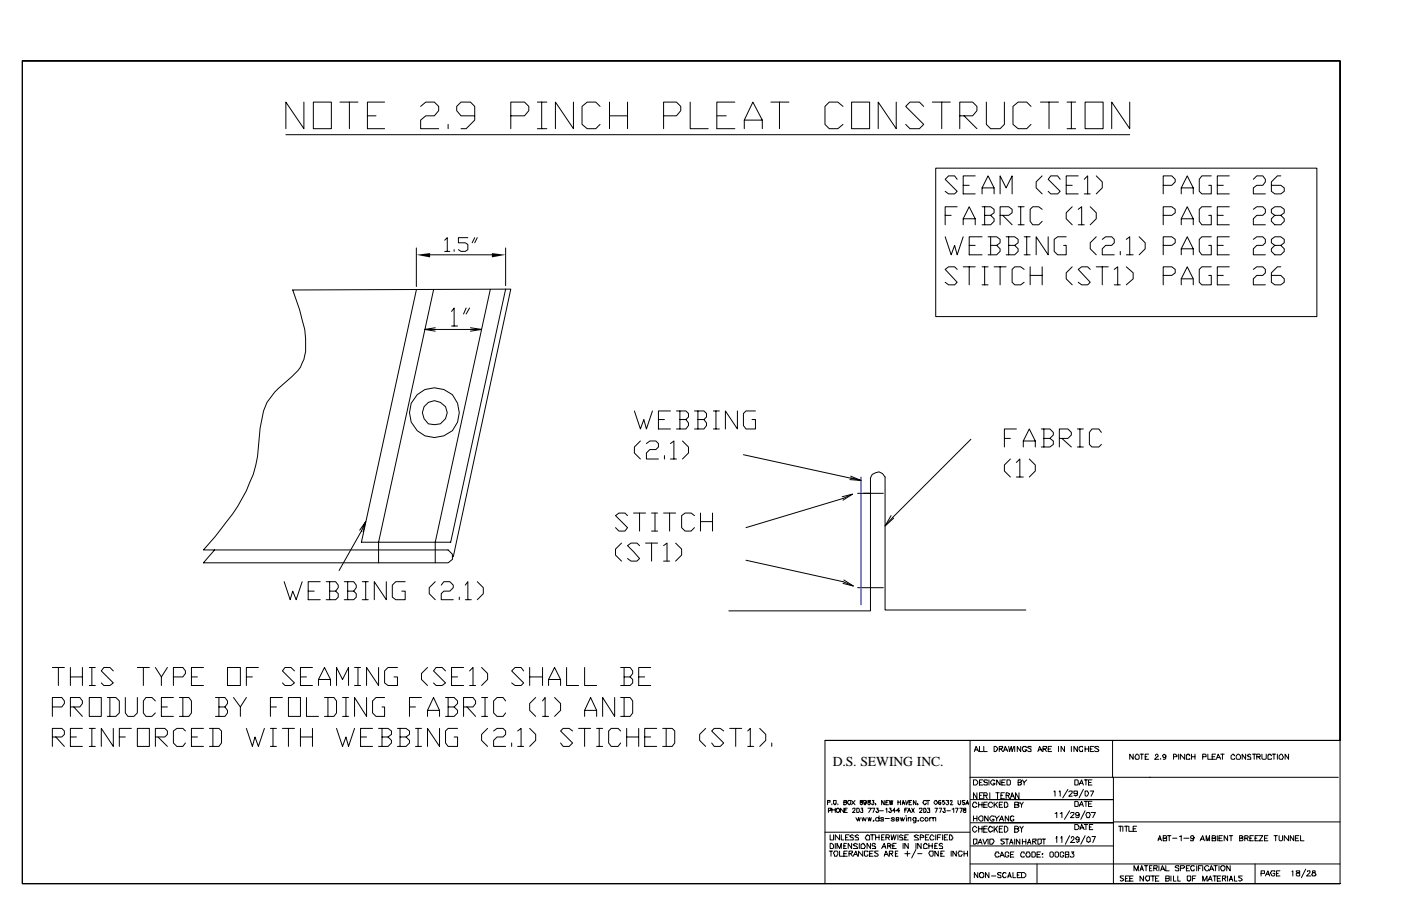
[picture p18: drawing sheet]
<svg xmlns="http://www.w3.org/2000/svg" width="432mm" height="279mm" viewBox="0 0 432 279" stroke-linecap="round" stroke-linejoin="round" font-family="sans-serif">
<defs><g id="words">
<text font-size="4.2" x="256.6" y="236.3">D.S. SEWING INC.</text>
</g></defs>
<g fill="none" stroke="#000" stroke-width=".31">
<path d="M6.9 18.8h406.1v209.5h-158.7v44.2M6.9 18.8v253.7h406.1M6.9 18.8h406.1v253.7M93.7 31.5v8.2l-5.6-8.2v8.2M96.6 31.5h5.5v8.2h-5.5zM104.8 31.5h5.5M107.7 31.5v8.2M113.2 35.7h2.7M118.5 31.5h-5.3v8.2h5.3M129.6 32.8l1.6-1.3h2.7l1.3 1.3v1.3l-1.3 1.6h-2.7l-1.6 1.3v2.7h5.6M138.1 38.4v1.3M146.3 35.7h-4.2l-1.3-1.6v-1.3l1.3-1.3h2.9l1.3 1.3v4.2l-2.6 2.7h-1.6"/>
<path d="M157.4 35.7h4.3l1.3-1.6v-1.3l-1.3-1.3h-4.3v8.2M165.6 31.5h2.9M165.6 39.7h2.9M167 31.5v8.2M176.7 31.5v8.2l-5.5-8.2v8.2M184.9 32.8l-1.3-1.3h-2.6l-1.6 1.3v5.6l1.6 1.3h2.6l1.3-1.3M187.9 35.7h5.5M187.9 31.5v8.2M193.4 31.5v8.2M204.5 35.7h4l1.3-1.6v-1.3l-1.3-1.3h-4v8.2M212.7 31.5v8.2h5.6M220.9 35.7h2.9"/>
<path d="M226.5 31.5h-5.6v8.2h5.6M229.4 39.7v-2.7l2.6-5.5 2.9 5.5v2.7M229.4 37h5.5M237.6 31.5h5.6M240.2 31.5v8.2M259.8 32.8l-1.6-1.3h-2.6l-1.3 1.3v5.6l1.3 1.3h2.6l1.6-1.3M262.5 31.5h5.5v8.2h-5.5zM276.2 31.5v8.2l-5.5-8.2v8.2M284.7 32.8l-1.3-1.3h-2.9l-1.4 1.3 5.6 5.6-1.3 1.3h-2.9l-1.4-1.3M287.3 31.5h5.6M290.2 31.5v8.2M295.8 35.7h4l1.3-1.6v-1.3l-1.3-1.3h-4v8.2"/>
<path d="M297.1 35.7l4 4M304 31.5v6.9l1.3 1.3h2.9l1.4-1.3v-6.9M317.8 32.8l-1.4-1.3h-2.6l-1.6 1.3v5.6l1.6 1.3h2.6l1.4-1.3M320.7 31.5h5.5M323.3 31.5v8.2M328.9 31.5h2.6M328.9 39.7h2.6M330.2 31.5v8.2M334.4 31.5h5.6v8.2h-5.6zM348.2 31.5v8.2l-5.6-8.2v8.2M88.1 41.5h260.1M288.4 51.9h117.5v45.7h-117.5z"/>
<path d="M295 55.3l-.8-1.1h-1.8l-1.1 1.1 3.7 3.7-.8 .8h-1.8l-1.1-.8M296.9 57.2h1.8M300.6 54.2h-3.7v5.6h3.7M302.7 59.8v-1.9l1.8-3.7 1.9 3.7v1.9M302.7 57.9h3.7M308.2 59.8v-5.6l1.9 3.7 1.8-3.7v5.6M321.2 54.2l-1.8 1.9v1.8l1.8 1.9M326.8 55.3l-.8-1.1h-2.2l-.7 1.1 3.7 3.7-.8 .8h-2.2l-.7-.8M328.6 57.2h1.9M332.3 54.2h-3.7v5.6h3.7M334.2 55.3l1-1.1v5.6M334.2 59.8h1.8"/>
<path d="M337.9 54.2l1.8 1.9v1.8l-1.8 1.9M358.5 57.2h2.7l1-1.1v-.8l-1-1.1h-2.7v5.6M364.1 59.8v-1.9l1.8-3.7 1.9 3.7v1.9M364.1 57.9h3.7M373.3 54.2h-2.9l-.8 1.1v3.7l.8 .8h2.9v-2.6h-.8M375.2 57.2h1.8M378.9 54.2h-3.7v5.6h3.7M386.3 55.3l1-1.1h1.9l.8 1.1v.8l-.8 1.1h-1.9l-1 .7v1.9h3.7M394.8 54.2h-1.1l-1.9 1.9v2.9l1.1 .8h1.9l1-.8v-1.1l-1-.7h-3M128.3 76.5v11.9M132.6 78.6h19M137.1 74.1l.7-.8v4.2"/>
<path d="M137.1 77.5h1.5M140 77v.5M144.2 73.3h-2.9v1.6h2.1l.8 .5v1.6l-.8 .5h-1.3l-.8-.5M146.3 73.3l-.8 1.6M147.1 73.3l-.8 1.6M155.8 76.5v11.6M291.3 73l1.9 5.6 1-2.9 .8 2.9 1.9-5.6M291.3 66.4h1.9M295 63.8h-3.7v5.5M296.9 69.3v-1.8l1.8-3.7 1.9 3.7v1.8M296.9 67.5h3.7M298.7 75.7h1.9"/>
<path d="M302.7 63.8h2.6l1.1 .8v1l-1.1 .8M302.7 73h-4v5.6h4M303.5 66.4h1.8l1.1 1.1v.8l-1.1 1h-2.6M303.5 63.8v5.5M304.5 73h2.7l1 .8v1.1l-1 .8M305.3 75.7h1.9l1 1v.8l-1 1.1h-2.7M305.3 73v5.6M308.2 66.4h2.7l1-.8v-1l-1-.8h-2.7v5.5M309 66.4l2.9 2.9M310.1 73h2.6l1.1 .8v1.1l-1.1 .8M310.9 75.7h1.8l1.1 1v.8l-1.1 1.1h-2.6M310.9 73v5.6"/>
<path d="M313.8 63.8h1.8M313.8 69.3h1.8M314.6 63.8v5.5M315.6 78.6h1.9M315.6 73h1.9M316.4 73v5.6M321.2 64.6l-1.1-.8h-1.8l-.8 .8v3.7l.8 1h1.8l1.1-1M323.1 73v5.6l-3.7-5.6v5.6M328.6 73h-2.6l-1.1 .8v3.7l1.1 1.1h2.6v-2.9h-.8M330.5 63.8l-1.9 1.8v1.9l1.9 1.8M332.3 64.6l1.1-.8v5.5M332.3 69.3h1.9"/>
<path d="M336 63.8l1.9 1.8v1.9l-1.9 1.8M337.9 73l-1.9 1.9v1.8l1.9 1.9M339.7 73.8l1.1-.8h1.8l.8 .8v1.1l-.8 .8h-1.8l-1.1 1v1.9h3.7M345.3 77.5v1.1M347.1 73.8l1.1-.8v5.6M347.1 78.6h2.1M351.1 73l1.9 1.9v1.8l-1.9 1.9M358.5 66.4h2.7l1-.8v-1l-1-.8h-2.7v5.5M358.5 75.7h2.7l1-.8v-1.1l-1-.8h-2.7v5.6M364.1 69.3v-1.8l1.8-3.7 1.9 3.7v1.8M364.1 78.6v-1.9l1.8-3.7 1.9 3.7v1.9M364.1 67.5h3.7"/>
<path d="M364.1 76.7h3.7M373.3 63.8h-2.9l-.8 .8v3.7l.8 1h2.9v-2.9h-.8M373.3 73h-2.9l-.8 .8v3.7l.8 1.1h2.9v-2.9h-.8M375.2 66.4h1.8M375.2 75.7h1.8M378.9 63.8h-3.7v5.5h3.7M378.9 73h-3.7v5.6h3.7M386.3 64.6l1-.8h1.9l.8 .8v1l-.8 .8h-1.9l-1 1.1v1.8h3.7M386.3 73.8l1-.8h1.9l.8 .8v1.1l-.8 .8h-1.9l-1 1v1.9h3.7M392.9 66.4l-1.1-.8v-1l1.1-.8h1.9l1 .8v1l-1 .8h-1.9l-1.1 1.1v.8l1.1 1h1.9l1-1v-.8l-1-1.1M392.9 75.7l-1.1-.8v-1.1l1.1-.8h1.9l1 .8v1.1l-1 .8h-1.9l-1.1 1v.8l1.1 1.1h1.9l1-1.1v-.8l-1-1M133.6 89.4l-16.9 77.8v6.4"/>
<path d="M139.2 96l.8-1v5.5M143.7 95l-.8 1.8M144.7 95l-1 1.8M151.1 89.4l-17 77.8v6.4M155.8 89.2l-16.9 78h-27.5l16.9-77.8M295 83.1l-.8-.8h-1.8l-1.1 .8 3.7 3.9-.8 .8h-1.8l-1.1-.8M296.9 82.3h3.7M298.7 82.3v5.5M302.7 82.3h1.8M302.7 87.8h1.8M303.5 82.3v5.5M306.4 82.3h3.7"/>
<path d="M308.2 82.3v5.5M315.6 83.1l-1-.8h-1.9l-.8 .8v3.9l.8 .8h1.9l1-.8M317.5 82.3v5.5M317.5 84.9h3.7M321.2 82.3v5.5M330.5 82.3l-1.9 1.8v1.9l1.9 1.8M336 83.1l-.8-.8h-1.8l-1.1 .8 3.7 3.9-.8 .8h-1.8l-1.1-.8M337.9 82.3h3.7M339.7 82.3v5.5M343.4 83.1l1.1-.8v5.5M343.4 87.8h1.9M347.1 82.3l2.1 1.8v1.9l-2.1 1.8"/>
<path d="M358.5 84.9h2.7l1-.8v-1l-1-.8h-2.7v5.5M364.1 87.8v-1.8l1.8-3.7 1.9 3.7v1.8M364.1 86h3.7M373.3 82.3h-2.9l-.8 .8v3.9l.8 .8h2.9v-2.9h-.8M375.2 84.9h1.8M378.9 82.3h-3.7v5.5h3.7M386.3 83.1l1-.8h1.9l.8 .8v1l-.8 .8h-1.9l-1 1.1v1.8h3.7M394.8 82.3h-1.1l-1.9 1.8v2.9l1.1 .8h1.9l1-.8v-1l-1-1.1h-3M131 101.6h17.4M134.1 101.1l-3.1 .5 3.1 .5M139.2 100.5h1.8M145 101.1l3.4 .5-3.4 .5"/>
<path d="M128.6 121.7a7.7 7.7 0 0 1 9.6-.8 7.7 7.7 0 0 1 2.8 9.3 7.7 7.7 0 0 1-12.4 2.6 7.7 7.7 0 0 1 0-11.1zM130.7 125.4a3.8 3.8 0 0 1 5.1-1.3 3.8 3.8 0 0 1 1.5 5l-1.6 1.6-1.8 .3-1.9-.3-1.3-1.6-.5-1.8zM195.5 126.7l1.9 5.6 1-2.9 .8 2.9 1.9-5.6M197.4 136l-1.9 1.8v1.9l1.9 1.9M199.2 136.8l1.1-.8h1.8l.8 .8v1l-.8 .8h-1.8l-1.1 1.1v1.9h3.7M202.9 129.4h1.9M206.6 126.7h-3.7v5.6h3.7M206.6 136.8l1.1-.8v5.6M208.5 126.7h2.9l.8 .8v1.1l-.8 .8M209.5 129.4h1.9l.8 1v.8l-.8 1.1h-2.9M209.5 126.7v5.6M210.3 136l1.9 1.8v1.9l-1.9 1.9"/>
<path d="M214 126.7h3l.8 .8v1.1l-.8 .8M215.1 129.4h1.9l.8 1v.8l-.8 1.1h-3M215.1 126.7v5.6M219.9 132.3h1.8M219.9 126.7h1.8M220.7 126.7v5.6M227.3 126.7v5.6l-3.7-5.6v5.6M232.8 126.7h-2.9l-.8 .8v3.7l.8 1.1h2.9v-2.9h-1M299.2 135.5l-24 24-2.4 2.7M309.6 135.2h1.8M313.3 132.3h-3.7v5.5M315.4 137.8v-1.8l1.8-3.7 1.9 3.7v1.8"/>
<path d="M315.4 136h3.7M320.9 132.3h2.7l1 1v.8l-1 1.1M321.7 135.2h1.9l1 .8v1.1l-1 .7h-2.7M321.7 132.3v5.5M326.5 135.2h2.6l1.1-1.1v-.8l-1.1-1h-2.6v5.5M327.3 135.2l2.9 2.6M332.1 132.3h1.8M332.1 137.8h1.8M332.8 132.3v5.5M339.5 133.3l-.8-1h-2.2l-.7 1v3.8l.7 .7h2.2l.8-.7M193.4 159l-.8-.8h-1.8l-1.1 .8 3.7 3.7-.8 1.1h-1.8l-1.1-1.1M195.3 158.2h3.7"/>
<path d="M197.1 158.2v5.6M200.8 158.2h1.9M201.9 158.2v5.6M204.5 158.2h3.7M204.8 140.5v1.1M206.4 158.2v5.6M206.6 141.6h1.9M214 159l-1-.8h-1.9l-1 .8v3.7l1 1.1h1.9l1-1.1M215.9 158.2v5.6M219.6 158.2v5.6M229.1 140.2l36.3 8-3.2-.8M259.6 153.2l3.1-.8-2.9 1.9"/>
<path d="M262.2 146.8l3.2 1.4-3.5-.3M262.7 152.4l-2.9 1.3-29.9 9M264.3 152.1h8M274.6 159l-1.8 3.2 2.6-2.4M311.4 141.6l-1.8 1.8v1.9l1.8 1.8M313.3 142.6l1-1v5.5M313.3 147.1h2.1M317.2 141.6l1.9 1.8v1.9l-1.9 1.8M66.1 169.6l-3.4 4h75.4l1.3-1.1v-1.6l-1.3-1.3h-75.4a142.4 142.4 0 0 0 10.6-13.5 54.7 54.7 0 0 0 5.5-12.7l.6-2.6 .8-8.8a16.3 16.3 0 0 1 5.5-12.1l4.3-3.7a10 10 0 0 0 3.9-6.7 23.6 23.6 0 0 0-.8-10.8l-.8-3.2-2.1-6.1 67.2-.2-17.7 82.5M87.6 179.4l1.8 5.5 .8-2.6 1.1 2.6 1.8-5.5M98.7 179.4h-3.7v5.5h3.7M100.5 179.4h3l.7 1v.8l-.7 1.1"/>
<path d="M101.6 179.4v5.5M106.1 179.4h2.9l.8 1v.8l-.8 1.1M107.2 179.4v5.5M110.9 163.5l1.8-2.6-.8 3.1M111.7 179.4h1.8M112.7 179.4v5.5M112.7 160.9l-1.3 2.9-6.9 12.1M119.1 179.4v5.5l-3.7-5.5v5.5M124.9 179.4h-2.9l-1.1 1v3.7l1.1 .8h2.9v-2.6h-1.1M134.1 179.4l-1.8 1.8v1.9l1.8 1.8M147.1 179.4l1.9 1.8v1.9l-1.9 1.8M191.6 167.5l-1.9 1.8v1.9l1.9 1.8"/>
<path d="M197.1 168.3l-.8-.8h-1.8l-1.1 .8 3.7 3.9-.8 .8h-1.8l-1.1-.8M199 167.5h3.7M200.8 163.8h1.9M200.8 167.5v5.5M204.5 168.3l1.1-.8v5.5M204.5 173h1.9M208.2 167.5l1.9 1.8v1.9l-1.9 1.8M215.9 160.9h3.7M229.9 172.8l29.9 6.6 3.2 1.3M260.1 178.9l2.9 1.8-3.2-.8M95 182.3h1.8M101.6 182.3h1.9l.7 .8v1l-.7 .8h-3"/>
<path d="M107.2 182.3h1.8l.8 .8v1l-.8 .8h-2.9M111.7 184.9h1.8M136 180.4l.8-1h1.8l1.1 1v.8l-1.1 1.1h-1.8l-.8 .8v1.8h3.7M141.6 184.1v.8M143.4 180.4l.8-1v5.5M143.4 184.9h1.9M264.3 181.2h8M316.2 188.1h-43.4v-41l-.8-1.1-1.1-.5-2.1 .8-.5 1.1v41h-43.7M16.1 218h3l.7-1v-.8l-.7-1.1h-3v5.8M16.1 205.8h3.7M18 205.8v5.6M21.7 218h2.9l.8-1v-.8l-.8-1.1h-2.9v5.8"/>
<path d="M21.7 205.8v5.6M21.7 208.8h3.7M22.8 218l2.6 2.9M25.4 205.8v5.6M27.5 215.1h3.7v5.8h-3.7zM27.5 205.8h1.9M27.5 211.4h1.9M28.3 205.8v5.6M33.1 215.1h2.6l1.1 1.1v3.7l-1.1 1h-2.6M33.9 215.1v5.8M34.9 206.9l-1-1.1h-1.9l-.8 1.1 3.7 3.7-1 .8h-1.9l-.8-.8M38.6 215.1v4.8l.8 1h1.9l1-1v-4.8"/>
<path d="M42.3 205.8h3.7M44.2 205.8v5.6M47.9 205.8l1.8 3v2.6M47.9 216.2l-1.1-1.1h-1.8l-.8 1.1v3.7l.8 1h1.8l1.1-1M49.7 218h1.9M51.6 205.8l-1.9 3M53.4 208.8h3l.7-1.1v-.8l-.7-1.1h-3v5.6M53.4 215.1h-3.7v5.8h3.7M55.3 215.1h2.9l.8 1.1v3.7l-.8 1h-2.9M56.4 215.1v5.8M59 208.8h1.9M62.7 205.8h-3.7v5.6h3.7"/>
<path d="M66.4 215.1h2.9l.8 1.1v.8l-.8 1M67.5 218h1.8l.8 1.1v.8l-.8 1h-2.9M67.5 215.1v5.8M70.1 205.8h4v5.6h-4zM72 215.1l2.1 2.9v2.9M75.9 208.8h1.9M75.9 215.1l-1.8 2.9M79.6 205.8h-3.7v5.6M83.3 218h1.9M87 215.1h-3.7v5.8M88.9 215.1h3.7v5.8h-3.7zM90.8 206.9l-1.1-1.1h-1.9l-.8 1.1 3.8 3.7-1.1 .8h-1.9l-.8-.8"/>
<path d="M92.6 208.8h1.9M94.5 215.1v5.8h3.7M96.3 205.8h-3.7v5.6h3.7M98.2 211.4v-1.9l1.8-3.7 1.9 3.7v1.9M98.2 209.5h3.7M100 215.1h2.9l.8 1.1v3.7l-.8 1h-2.9M101.1 215.1v5.8M103.7 211.4v-5.6l1.9 3.7 1.8-3.7v5.6M105.6 215.1h1.8M106.6 215.1v5.8M109.3 205.8h1.8M109.3 211.4h1.8"/>
<path d="M110.3 205.8v5.6M113 215.1v5.8l-3.7-5.8v5.8M116.7 205.8v5.6l-3.7-5.6v5.6M118.5 215.1h-2.6l-1.1 1.1v3.7l1.1 1h2.6v-2.9h-.8M122.5 205.8h-2.9l-1.1 1.1v3.7l1.1 .8h2.9v-2.6h-1.1M126.2 218h1.9M129.9 215.1h-3.7v5.8M131.8 205.8l-1.9 1.9v1.8l1.9 1.9M131.8 219.1h3.7M137.3 206.9l-1-1.1h-1.9l-.8 1.1 3.7 3.7-1 .8h-1.9l-.8-.8M137.3 215.1h2.7l1 1.1v.8l-1 1M138.1 218h1.9l1 1.1v.8l-1 1h-2.7"/>
<path d="M138.1 215.1v5.8M139.2 208.8h1.8M142.9 205.8h-3.7v5.6h3.7M142.9 218h2.9l.8-1v-.8l-.8-1.1h-2.9v5.8M143.9 218l2.7 2.9M144.7 206.9l1.1-1.1v5.6M144.7 211.4h1.9M148.4 205.8l1.9 1.9v1.8l-1.9 1.9M148.4 215.1h1.9M149.5 215.1v5.8M155.8 216.2l-.8-1.1h-1.8l-1.1 1.1v3.7l1.1 1h1.8l.8-1M161.4 206.9l-.8-1.1h-1.8l-1.1 1.1 3.7 3.7-.8 .8h-1.8l-1.1-.8"/>
<path d="M163.2 208.8h4M163.2 205.8v5.6M165.1 215.1l-1.9 1.9v2.1l1.9 1.8M167.2 216.2l.8-1.1v5.8M167.2 205.8v5.6M169.1 211.4v-1.9l1.8-3.7 1.9 3.7v1.9M169.1 209.5h3.7M170.9 215.1l1.9 1.9v2.1l-1.9 1.8M174.6 205.8v5.6h3.7M180.2 205.8v5.6h3.7M180.2 219.1h3.7M189.4 215.1v5.8l-3.7-5.8v5.8"/>
<path d="M191.3 205.8h2.9l.8 1.1v.8l-.8 1.1M191.3 215.1h2.9l.8 1.1v3.7l-.8 1h-2.9M192.4 208.8h1.8l.8 .7v1.1l-.8 .8h-2.9M192.4 205.8v5.6M192.4 215.1v5.8M196.8 208.8h1.9M200.6 205.8h-3.8v5.6h3.8M16.1 227.3h3l.7-.8v-1.1l-.7-.8h-3v5.6M17.2 227.3l2.6 2.9M21.7 227.3h1.8M25.4 224.6h-3.7v5.6h3.7M27.5 230.2h1.9"/>
<path d="M27.5 224.6h1.9M28.3 224.6v5.6M34.9 224.6v5.6l-3.7-5.6v5.6M36.8 227.3h1.8M40.5 224.6h-3.7v5.6M42.3 224.6h3.7v5.6h-3.7zM47.9 227.3h2.9l.8-.8v-1.1l-.8-.8h-2.9v5.6M48.7 227.3l2.9 2.9M57.1 225.4l-.7-.8h-1.9l-1.1 .8v3.7l1.1 1.1h1.9l.7-1.1M59 227.3h1.9M62.7 224.6h-3.7v5.6h3.7M64.6 224.6h2.9l.8 .8v3.7l-.8 1.1h-2.9"/>
<path d="M65.6 224.6v5.6M75.9 224.6l1.9 5.6 .8-2.9 1 2.9 1.9-5.6M83.3 230.2h1.9M83.3 224.6h1.9M84.1 224.6v5.6M87 224.6h3.8M88.9 224.6v5.6M92.6 227.3h3.7M92.6 224.6v5.6M96.3 224.6v5.6M103.7 224.6l1.9 5.6 1-2.9 .8 2.9 1.9-5.6M105.6 220.9h1.8"/>
<path d="M111.1 227.3h1.9M114.8 224.6h-3.7v5.6h3.7M116.7 224.6h2.9l1 .8v1.1l-1 .8M117.7 227.3h1.9l1 1v.8l-1 1.1h-2.9M117.7 224.6v5.6M122.5 224.6h2.6l1.1 .8v1.1l-1.1 .8M123.3 227.3h1.8l1.1 1v.8l-1.1 1.1h-2.6M123.3 224.6v5.6M128.1 230.2h1.8M128.1 224.6h1.8M128.9 224.6v5.6M131.8 220.9v-1.8l1.8-4 1.9 4v1.8"/>
<path d="M135.5 224.6v5.6l-3.7-5.6v5.6M141 224.6h-2.9l-.8 .8v3.7l.8 1.1h2.9v-2.9h-1M148.4 220.9h1.9M150.3 224.6l-1.9 1.9v1.8l1.9 1.9M152.1 225.4l1.1-.8h1.8l.8 .8v1.1l-.8 .8h-1.8l-1.1 1v1.9h3.7M157.7 229.1v1.1M159.5 225.4l1.1-.8v5.6M159.5 230.2h1.9M163.2 224.6l1.9 1.9v1.8l-1.9 1.9M167.2 220.9h1.9M176.5 225.4l-1.1-.8h-1.8l-.8 .8 3.7 3.7-1.1 1.1h-1.8l-.8-1.1M178.3 224.6h3.7"/>
<path d="M180.2 220.9v-1.8l1.8-4 1.9 4v1.8M180.2 224.6v5.6M183.9 230.2h1.8M183.9 224.6h1.8M184.7 224.6v5.6M191.3 225.4l-.8-.8h-2.1l-.8 .8v3.7l.8 1.1h2.1l.8-1.1M193.1 227.3h3.7M193.1 224.6v5.6M196.8 224.6v5.6M198.7 227.3h1.9M202.4 224.6h-3.7v5.6h3.7M204.3 224.6h2.9l.8 .8v3.7l-.8 1.1h-2.9"/>
<path d="M205.3 224.6v5.6M217.5 224.6l-1.9 1.9v1.8l1.9 1.9M223 225.4l-1-.8h-1.9l-.8 .8 3.7 3.7-1 1.1h-1.9l-.8-1.1M224.9 224.6h3.7M226.7 224.6v5.6M230.5 225.4l.7-.8v5.6M230.5 230.2h1.8M234.2 224.6l1.8 1.9v1.8l-1.8 1.9M237.9 229.1v1.1M254.3 228.3h158.7M299 239.7h44.2M299 228.3v44.2"/>
<path d="M300.3 231.8l.5-1.6 .8 1.6M300.6 231.2h.8M301.9 230.2v1.6h1M303.2 230.2v1.6h1.1M306.4 230.2h.5l.5 .5v.5h-.2l-.3 .6h-.5zM308 231l1-.3v-.5h-1v1.6M308.5 231l.5 .8M309.3 231.8l.5-1.6 .8 1.6M309.6 231.2h.8M310.9 230.2l.2 1.6 .6-1.6 .2 1.6 .6-1.6M312.7 230.2v1.6M314.6 230.2v1.6l-1.1-1.6v1.6"/>
<path d="M316.4 230.5h-.2v-.3h-.8v.3h-.3v.7l.3 .6h.8l.2-.6h-.5M317.8 230.5v-.3h-.8l-.3 .3 1.1 .5v.8h-.8l-.3-.3M319.9 231.8l.5-1.6 .8 1.6M320.1 231.2h.8M321.5 231h.8l.2-.3v-.5h-1v1.6M322 231l.5 .8M323.1 231h.7M324.1 230.2h-1v1.6h1M326.2 230.2v1.6M328.1 230.2v1.6l-1.1-1.6v1.6M330.2 230.2v1.6M332.1 230.2v1.6l-1.1-1.6v1.6"/>
<path d="M333.6 230.5v-.3h-.8v.3h-.2v.7l.2 .6h.8v-.6M334.4 231h1.1M334.4 230.2v1.6M335.5 230.2v1.6M336 231h.5M337.1 230.2h-1.1v1.6h1.1M338.7 230.5l-.3-.3h-.8l-.3 .3 1.1 .5 .3 .5-.3 .3h-.8l-.3-.3M342.9 228.3v11.4M349.2 232.6v1.6l-1-1.6v1.6M350 232.8l.6-.2 .5 .5v.8l-.3 .3h-.8l-.2-.6zM351.4 232.6h1M351.9 232.6v1.6"/>
<path d="M353 233.4h.5M354 232.6h-1v1.6h1M354.3 239.7h58.2M354.5 239.7h-11.3v32.8M356.1 233.1l.3-.5 .5 .2v.6h-.2l-.8 .8h1.3M357.7 233.9v.3M359.3 233.1l-.3 .5h-.5l-.3-.5 .6-.5 .5 .2v1.1l-.3 .3h-.5M361.7 233.4h1v-.6l-1-.2v1.6M363.3 232.6v1.6M365.1 232.6v1.6l-1.3-1.6v1.6M366.7 233.1l-.3-.5h-.5v.2h-.2v1.4h1v-.3M367.2 233.4h1.1"/>
<path d="M367.2 232.6v1.6M368.3 232.6v1.6M370.7 233.4h1v-.6l-.2-.2h-.8v1.6M372.3 232.6v1.6h1M373.6 233.4h.8M374.6 232.6h-1v1.6h1M374.9 234.2l.5-1.6 .8 1.6M375.2 233.6h.8M376.2 232.6h1.1M376.8 232.6v1.6M380.5 233.1l-.3-.5-.8 .5v.8l.3 .3h.8v-.3M381 233.1l.8-.5 .5 .5v.8l-.2 .3h-.8l-.3-.3z"/>
<path d="M383.9 232.6v1.6l-1-1.6v1.6M385.5 232.8l-.3-.2-.8 .2 .3 .6h.5l.3 .2v.6h-1.1M386 232.6h1.1M386.6 232.6v1.6M387.3 233.4h1.1v-.6l-.3-.2h-.8v1.6M387.9 233.4l.5 .8M388.9 232.6v1.3l.3 .3h.8l.3-.3v-1.3M391.8 233.1l-.2-.5h-.5v.2h-.3v1.4h1v-.3M392.1 232.6h1.1M392.6 232.6v1.6M393.7 232.6v1.6M394.8 232.6h.2l.6 .8-.3 .8h-.8l-.3-.3v-.8z"/>
<path d="M397.1 232.6v1.6l-1-1.6v1.6M254.3 256.6h44.7M255.1 247.4h.8v-.5h-.8v1.3M255.3 250h.6v-.2h.2v-.6h-.8v1.4M255.9 257.4v1.6h1v-1.6M256.4 247.9v.3zM256.4 249.2v1.4M256.4 249.8h1M256.9 246.9h.8v1h-.3v.3l-.5-.3zM257.4 249.2v1.4M257.7 249.5h.3v-.3h.5v.3h.3v.8h-.3v.3h-.5v-.3h-.3zM258.2 247.9v.3z"/>
<path d="M258.8 257.4v1.6l-1.4-1.6v1.6M259.3 257.4v1.6h.8M260.1 249.2v1.4l-1.1-1.4v1.4M260.1 247.4h.8v-.5h-.8v1.3h.5l.3-.3v-.5h-.3M260.3 249.8h.6M260.6 258.2h.5M261.1 249.2h-.8v1.4h.8M261.4 246.9h.8v1a.56 .56 0 0 1-.8 0 .56 .56 0 0 1 0-.8zM261.7 257.4h-1.1v1.6h1.1M262.5 246.9l1 1.3M262.7 249.5l.3-.3h.5v.6l-.8 .8h.8M263 257.7l-.3-.3-.8 .3 .3 .5h.5l.3 .3v.5h-1.1"/>
<path d="M263.5 246.9l-1 1.3M263.8 252.1l.5 1.1 .3-1.1 .2 1.1 .3-1.1M264.1 249.2h.5l.2 .3v.8l-.2 .3h-.5zM264.6 257.7l-.3-.3-.8 .3 .3 .5h.5l.3 .3v.5h-1.1M265.1 246.9l.3 .5 .5 .2-.3 .6-.5-.3v-.5h.5l.3-.5zM265.4 249.2h.5l-.3 .6h.3v.8h-.5l-.3-.3M265.6 252.1l.3 1.1 .3-1.1 .5 1.1 .3-1.1M267 257.7h.2v-.3l.8 .3v1.3h-1l-.3-.5zM267 247.1v.3l-.6 .2-.2-.2v-.5h.8v1h-.3v.3l-.5-.3M267.5 246.9v.2l.8 .5-.3 .6-.5-.3v-.5h.5l.3-.5zM267.5 249.2h1.1l-.8 1.4M267.5 252.1l.3 1.1 .2-1.1 .3 1.1 .3-1.1"/>
<path d="M268.3 257.4h1.3M268.8 249.2h.8l-.5 1.4M268.8 246.9h.5l-.2 .5h.2v.5l-.2 .3-.5-.3M268.8 257.4v1.6M269.1 253.2l.2-.3v.3zM269.9 247.9v.3M269.9 258.2h1M269.9 257.4v1.6M270.1 249.2h.6l-.3 .6 .5 .2-.2 .6h-.6v-.3h-.2M270.9 252.4l-.2-.3h-.6l-.2 .3v.5l.2 .3h.6l.2-.3M270.9 251.6v1.6M270.9 257.4v1.6"/>
<path d="M271.2 250h1.1M271.7 258.2h.6M272.3 252.4v-.3h-.8l.2 .6h.6v.5h-.8v-.3M272.5 257.4h-.8v1.6h.8M272.5 246.9v1.3l-.8-1.3v1.3M272.8 252.4h1.3M273 258.2h1.1v-.5l-.3-.3h-.8v1.6M273 249.5l.3-.3v1.4M273 247.4h.6M273.6 258.2l.5 .8M273.8 246.9h-.8v1.3h.8M274.1 249.2h.5l-.2 .6 .5 .2-.3 .6h-.5v-.3h-.3"/>
<path d="M274.1 246.9l.3 1.3 .2-1.3 .3 1.3 .3-1.3M274.6 257.4l.3 1.6 .5-1.6 .3 1.6 .5-1.6M275.7 252.4l-.3-.3h-.5l-.3 .3 1.1 .5-.3 .3h-.5l-.3-.3M276 250h-.8l.5-.8v1.4M276.2 252.7h.8v-.6h-.8v1.1h.6l.2-.3M276.8 246.9v1.3M276.8 257.4v1.6M276.8 247.4h.7M277.3 250h-1.1l.8-.8v1.4M277.5 252.1l.3 1.1 .3-1.1 .2 1.1 .6-1.1M277.5 246.9v1.3M278.1 248.2l.2-1.3 .6 1.3"/>
<path d="M278.1 247.6h.8M278.3 257.7l-.5-.3-.5 .3v.5h.8l.2 .6v.2h-1M278.9 258.2h.5M278.9 249.8h.5M279.1 251.6h.3zM279.1 246.9l.3 1.3 .5-1.3M279.4 252.1v1.1M279.7 249.2h-.8v1.4M279.7 250.6l.5-1.4 .5 1.4M279.9 257.4h-1v1.6h1M279.9 252.4l.3-.3h.5v1.1M279.9 250h.6"/>
<path d="M279.9 252.1v1.1M280.2 247.4h.5M281 246.9h-.8v1.3h.8M281 249.2l.8 1.4M281.8 249.2l-.8 1.4M282.3 246.9v1.3l-.8-1.3v1.3M282.3 252.1v1.4l-.3 .2h-.5M282.3 252.4l-.3-.3h-.5l-.2 .6 .2 .5h.5l.3-.3M282.8 253.2l.3-.3v.3zM282.8 247.9v.3M283.1 257.7l-.5-.3-.8 .3 .2 .5h.6l.5 .6v.2h-1.3M283.4 249.5v-.3h.8v.6l-.8 .8h.8"/>
<path d="M283.6 258.2h1.1v-.5l-1.1-.3v1.6M284.7 249.2h.5l.3 .6-.3 .8h-.5zM284.7 252.4l-.3-.3h-.5l-.3 .3v.5l.3 .3h.5l.3-.3M285.2 252.1h.6l.2 .3v.5l-.2 .3h-.6l-.2-.5zM285.2 258.2h.6M285.5 247.1v-.2h-.8v.2a.56 .56 0 0 0 0 .8 .56 .56 0 0 0 .8 0v-.3M285.8 249.2h.7l-.2 .6h.2v.8h-.7v-.3M285.8 246.9h.7M286 246.9v1.3M286.3 257.4h-1.1v1.6h1.1M286.5 252.4l.3-.3h.5l.3 .3v.8M286.5 252.1v1.1"/>
<path d="M287.6 252.4v-.3h.8v1.1M287.9 258l-.8-.6-.6 .8 .3 .8h.8l.3-.2M288.1 246.9h.6l.2 .5-.5 .8-.5-.6zM288.1 249.2h.8l-.5 1.4M288.4 257.4v1.6M288.9 258.2h.8M289.5 249.2h.7l-.5 1.4M290 257.4h-1.1v1.6M290 246.9h-.5l-.3 .2v.8l.5 .3v-.3h.3v-.5h-.8v.2M290.5 257.4v1.6M290.8 249.2h.5l-.3 .6h.3v.8h-.5v-.3h-.3M291 246.9h-.5v.5l.3-.3 .5 .5-.5 .6-.3-.3"/>
<path d="M291 258.2h.6M291.6 246.9h.8l-.3 .5h.3v.5l-.3 .3-.5-.3M291.8 250h1.1M292.1 257.4h-1.1v1.6h1.1M292.6 257.4h.6l.5 .8-.3 .8h-.8zM292.9 247.1v-.2h.5v.5l-.5 .8h.8M293.4 249.5l.6-.3v1.4M294.5 249.2h.8l-.6 1.4M295.3 246.9v1h.2v.3l.6-.3v-1M295.8 249.2h.8l-.5 1.4M297.1 249.2l-.2 .3 .2 .3h.6v.8h-.6l-.2-.3 .2-.5h.6v-.6zM297.4 246.9h-.8v.5h.5v.2h.3l-.3 .6-.5-.3"/>
<path d="M297.7 248.2l.5-1.3 .2 1.3M297.9 247.6h.5M299.2 246.6h44M299.2 253.7h44M300 240.5h.8l.6 .5v.6l-.6 .5h-.8zM300 258.8h1.1v1.3l-1.1 .2zM300 251.6v1.6M300 252.4h1.1M301.1 247.9l-.3-.5h-.8l-.2 .5v.8h.2v.3h.8v-.3h.3M301.1 244.5v1.8l-1.1-1.8v1.8M301.1 255.3l-.5-.5-.8 .5v.8l.5 .5 .8-.5M301.1 251.6v1.6"/>
<path d="M301.6 248.2h1.1M301.6 255.6h1.1M301.6 247.4v1.6M301.6 254.8v1.8M301.6 259.8h.8M301.9 241.3h.5M301.9 245.3h.5M302.2 251.6h.5l.2 .3v1l-.2 .3h-.5l-.6-.5v-.6zM302.7 247.4v1.6M302.7 254.8v1.8M302.9 240.5h-1v1.6h1M302.9 244.5h-1v1.8h1"/>
<path d="M302.9 258.8l.6 1.5 .8-1.5M303.2 245.3h1.1v-.6l-.3-.2h-.8v1.8M303.2 248.2h.8M303.2 255.6h.8M303.7 245.3l.6 1M304.3 240.8v-.3h-.8l-.3 .3 .3 .5h.8v.8h-.8l-.3-.3M304.3 247.4h-1.1v1.6h1.1M304.3 254.8h-1.1v1.8h1.1M304.5 251.6v1.6l-1-1.6v1.6M304.5 258.8v1.5M304.8 240.5v1.6M305.1 258.8h1l.3 .8-.5 .7h-.8z"/>
<path d="M305.1 244.5v1.8M305.9 247.9l-.3-.5h-.5l-.3 .5h-.3v.5l.6 .6h.5l.3-.3M305.9 255.3v-.2l-.8-.3-.6 .8 .6 1 .8-.2v-.3M306.4 251.9l-.3-.3h-.5l-.5 .5v.6l.5 .5h.5l.3-.5h-.5M306.4 247.4v1.6M306.4 254.8v1.8M306.7 240.8h-.3v-.3h-.5l-.6 .5v.6l.6 .5h.5v-.3h.3v-.2h-.6M306.7 251.6l.5 .8v.8M306.9 248.2l.5 .8M306.9 244.5h1.1M306.9 255.6l.5 1M307.4 247.4l-1 1"/>
<path d="M307.4 244.5v1.8M307.4 254.8l-1 1.3M308 253.2l.8-1.6 .5 1.6M308 248.2h.8M308 255.6h.8M308 251.6l-.8 .8M308.2 240.5v1.6l-1-1.6v1.6M308.2 252.7h.8M308.5 245.3h.5M308.8 241.3h.8M309 247.4h-1v1.6h1M309 254.8h-1v1.8h1"/>
<path d="M309.6 247.4h.8l.2 .5v.8h-.2v.3h-.8zM309.6 254.8h.5l.5 .5v.8l-.5 .5h-.5zM309.6 244.5h-1.1v1.8h1.1M309.6 258.8h-1.1v.5l1.1 .5v.3l-.6 .2-.5-.2M309.8 240.5h-1v1.6h1M309.8 258.8h1.1M310.1 245.3h.8l.2-.6-1-.2v1.8M310.4 240.5h.7l.3 .3v1l-.3 .3h-.7zM310.4 258.8v1.5M310.6 245.3l.5 1M310.9 251.6v1.6l-1.1-1.6v1.6M311.4 246.3l.5-1.8 .8 1.8"/>
<path d="M311.4 259.8h.8M311.7 245.5h.8M312.5 251.9l-.3-.3h-.5v.3h-.3v1h.3v.3h.5l.3-.3v-.2h-.3M312.7 248.2h1.1v-.3h.3l-.3-.5h-1.1v1.6h1.1l.3-.3v-.3l-.6-.2M312.7 255.6h1.1l.3-.3-.6-.5h-.8v1.8h.8l.6-.5-.6-.5M312.7 258.8v1.5M313.8 241.3h.8v-.3h.3l-.3-.5h-.8v1.6h.8v-.3h.3v-.2l-.6-.3M314.1 244.5v1.8l-1.1-1.8v1.8M314.3 247.4l.6 .8v.8M314.3 258.8v1.5l-1-1.5v1.5M314.3 254.8l.6 .8v1M315.1 240.5l.5 .8v.8"/>
<path d="M315.1 258.8v1.5M315.1 259.6h1.1M315.4 247.4l-.5 .8M315.4 254.8l-.5 .8M316.2 258.8v1.5M316.4 240.5l-.8 .8M316.7 259.8h.8M318.3 259.6l1.1-.3v-.5h-1.1v1.5M318.8 259.6l.6 .7M319.9 258.8h1v1.3l-1 .2zM321.2 258.8h1.1M321.7 258.8v1.5"/>
<path d="M324.9 244.2v-.3h.3v1.6M325.2 250.8l.5-.2v1.5M325.4 258.5l.3-.5v1.8M326.5 244.2v-.3h.3v1.6M326.8 250.8l.5-.2v1.5M327 258.5l.3-.5v1.8M329.1 243.4l-1.5 2.7M329.4 244.2l.3-.3h.8v.6l-1.1 1h1.1M329.7 250l-1.6 2.7M329.7 257.7l-1.4 2.6M329.9 250.8l.3-.2h.8v.5l-1.1 1h1.1M330.2 258.5l.3-.5 .5 .2v.6l-1.1 1h1.4"/>
<path d="M331.3 240.5h.8l.2 .3v1l-.2 .3h-.8zM331.3 247.1h.8l.2 .3v1l-.2 .3h-.8zM331.3 254.3h.8l.2 .5h.3v.5l-.5 .6h-.8zM332.1 244.5v.2h-1.1v-.8h1.1v1.4l-.6 .2-.5-.2M332.6 242.1l.8-1.6 .5 1.6M332.6 248.7l.8-1.6 .5 1.6M332.6 251.1v.3l-.5 .2-.6-.2v-.6l.3-.2h.5l.3 .2v1.1l-.3 .2h-.5l-.3-.2M332.6 258.8l-.3 .2h-.5v-.2h-.3l.6-.8 .5 .2v1.4l-.5 .2-.3-.2M332.8 255.9l.6-1.6 .8 1.6M332.8 241.6h.8M332.8 248.2h.8M333.1 255.3h.8"/>
<path d="M333.9 243.4l-1.3 2.7M334.2 240.5h1M334.2 247.1h1M334.2 254.3h1M334.4 243.9h.8l.3 .6-.5 1-.6-.2zM334.4 250l-1.3 2.7M334.4 257.7l-1.3 2.6M334.7 240.5v1.6M334.7 247.1v1.6M334.7 254.3v1.6M335 250.6h.8l.2 .5-.2 1h-.8l-.3-.7zM335 258.5l.5-.5 .5 .5v1.1l-.5 .2-.5-.2z"/>
<path d="M335.5 241.3h.8M335.5 247.9h.8M335.8 255.1h.5M336 243.9h1.1l-.8 1.6M336.3 250.6h1.3l-.8 1.5M336.5 240.5h-1v1.6h1M336.5 247.1h-1v1.6h1M336.5 258h1.1l-.8 1.8M336.8 254.3h-1v1.6h1M343.2 253.5h69.8M344.8 254.8h1M345.3 254.8v1.6"/>
<path d="M346.1 254.8v1.6M346.6 254.8h1.1M347.1 254.8v1.6M347.9 254.8v1.6h1.1M349.2 255.6h.8M350.3 254.8h-1.1v1.6h1.1M356.9 259.3l.6-1.6 .5 1.6M356.9 258.8h.8M358.5 258.5h.8l.3-.3-.3-.5h-.8v1.6h1.1v-.8h-.6M359.8 257.7h1.1M360.4 257.7v1.6M361.4 258.5h1.3"/>
<path d="M363.5 258l.6-.3v1.6M364.9 258.5h1.5M368 258.2l-.5 .6-.5-.3v-.5l.2-.3h.6l.2 .8-.2 .8h-.8v-.3M369.9 259.3l.8-1.6 .5 1.6M370.2 258.8h.7M371.7 259.3v-1.6l.6 1.6 .5-1.6v1.6M373.6 258.5h.8l.2-.3-.2-.5h-.8v1.6h1v-.8h-.5M375.2 257.7v1.6M375.7 258.5h.8M376.8 257.7h-1.1v1.6h1.1M378.4 257.7v1.6l-1.1-1.6v1.6M378.9 257.7h1"/>
<path d="M379.4 257.7v1.6M382.1 258.5h.8v-.3h.2l-.2-.5h-.8v1.6h.8l.2-.3v-.2l-.5-.3M383.6 258.5h.8l.3-.5-.3-.3h-.8v1.6M384.2 258.5l.5 .8M385.2 258.5h.6M386.3 257.7h-1.1v1.6h1.1M386.8 258.5h.5M387.9 257.7h-1.1v1.6h1.1M388.1 257.7h1.1l-1.1 1.6h1.1M389.7 258.5h.8M390.8 257.7h-1.1v1.6h1.1M392.6 257.7h1.1"/>
<path d="M393.2 257.7v1.6M394.2 257.7v1.3l.3 .3h.5l.3-.3v-1.3M397.1 257.7v1.6l-1.3-1.6v1.6M398.7 257.7v1.6l-1-1.6v1.6M399.3 258.5h.7M400.3 257.7h-1v1.6h1M400.8 257.7v1.6h1.1M255.6 262.5h1M255.9 260.1h.5l.5 .5v.8l-.3 .3h-.7zM256.1 262.5v1.6M257.2 262.5h.8l.2 .2v.8l-.2 .6h-.8v-.6l-.3-.2zM257.4 260.1v1.6"/>
<path d="M258 261.7v-1.6l.8 1.6 .5-1.6v1.6M258.8 262.5v1.6h1M260.1 260.9h.5M260.1 263.3h.8M260.9 260.1h-.8v1.6h.8M261.1 262.5h-1v1.6h1M261.7 263.3l1-.3v-.5h-1v1.6M262.2 263.3l.5 .8M262.5 260.1v1.6l-1.1-1.6v1.6M263 264.1l.8-1.6 .5 1.6M263.3 263.5h.8M264.3 260.3l-.5-.2-.8 .2 .3 .6h.5l.5 .5v.3h-1.3"/>
<path d="M264.8 260.1v1.6M265.4 260.3l.5-.2 .5 .2 .3 .6-.3 .8h-1zM265.9 262.5v1.6l-1.3-1.6v1.6M267.5 262.7v-.2h-1.1v1.3l.3 .3h.5l.3-.6M268 263.3h.8M268.3 260.1v1.6l-1.1-1.6v1.6M269.1 262.5h-1.1v1.6h1.1M269.9 260.3h-.3v-.2h-.5l-.3 .2v.6h.8v.2h.3v.6h-1.1M270.7 262.5h-1.1v.5l1.1 .5-.3 .6h-.8v-.3M271.7 261.7l.8-1.6 .5 1.6M272 261.1h.8M272.5 264.1l.5-1.6 .8 1.6"/>
<path d="M272.8 263.5h.8M273.6 260.9h1v-.6l-1-.2v1.6M274.1 263.3h.8l.3-.3v-.5h-1.1v1.6M274.1 260.9l.5 .8M274.6 263.3l.6 .8M275.2 260.9h.5M276 263.3h.5M276.2 260.1h-1v1.6h1M276.8 262.5h-.8v1.6h.8M278.3 260.1v1.6M278.9 263.3h1.6M279.7 262.5v1.6"/>
<path d="M279.9 260.1v1.6l-1-1.6v1.6M282.3 260.1v1.6M282.3 261.9l-1.3 2.7M282.8 263.3h1.4M283.9 260.1v1.6l-1.1-1.6v1.6M285.8 260.6l-.3-.5h-.5v.2h-.3v1.4h1.1v-.3M286.3 260.9h1M286.3 260.1v1.6M286.5 262.5h1.1v1.3l-.3 .3h-.5l-.3-.3-.2-.5zM287.3 260.1v1.6M288.1 260.9h.6M288.9 260.1h-.8v1.6h.8"/>
<path d="M289.2 262.5v1.6l-1.1-1.6v1.6M290 263.3h.5M290.5 260.3l-.3-.2h-.5v.2h-.2l.2 .6h.5l.3 .2v.6h-1M291 262.5h-1v1.6h1M293.2 262.5v1.6M294.7 262.5v1.6l-1-1.6v1.6M296.6 262.7l-.3-.2h-.8l-.2 .5 .2 1.1h.8l.3-.6M297.1 263.3h1.1M297.1 262.5v1.6M298.2 262.5v1.6M299 266.4h114M299.2 260.9h44"/>
<path d="M301.4 269.1v1.6l-1.1-1.6v1.6M301.4 260.3l.8-1.5 .5 1.5M301.9 269.3h.3v-.2h.7v.2h.3v1.1h-.3v.3h-.7v-.3h-.3zM304.8 269.1v1.6l-1.1-1.6v1.6M305.6 270.1h1.3M308 263.3l-.3-.6h-.8v.6h-.2l.2 1h.8v-.2h.3M308.2 264.3l.6-1.6 .8 1.6M308.5 269.3v-.2h-.8l-.3 .2 .3 .6h.5l.3 .2v.6h-.8l-.3-.3M308.5 263.8h.8M310.1 269.3l-.3-.2h-.5v.2h-.3v1.1h.3v.3h.5l.3-.3M310.6 270.7l.5-1.6 .6 1.6M310.6 270.1h.8"/>
<path d="M310.9 263.3l-.3-.6h-.5l-.3 .3v1.1l.3 .2h.5l.3-.2v-.3h-.3M311.1 260.3l.6-1.5 .5 1.5M311.4 263.5h.8M312.2 269.1v1.6h.8M312.5 262.7h-1.1v1.6h1.1M313.5 269.9h.6M314.6 269.1h-1.1v1.6h1.1M314.9 269.1h.7l.6 .5v.5l-.6 .6h-.7zM315.6 263.3v-.6h-.7l-.3 .6v.8h.3v.2h.7v-.2M316.4 262.7h.8l.3 .6v.8h-.3v.2h-.8l-.2-.5zM316.7 260.3l.5-1.5 .6 1.5M318 262.7h.8l.3 .3v1.1l-.3 .2h-.8z"/>
<path d="M319.6 266.4v6.1M319.6 263.5h.8M320.7 262.7h-1.1v1.6h1.1M321.2 263.3h.3l-.3 .2zM321.2 264.3h.3zM323.6 263a.66 .66 0 0 1 1 0v1.1l-.2 .2h-.6l-.2-.2zM325.4 262.7h.6l.2 .3v1.1l-.2 .2h-.6l-.2-.2v-1.1zM327.8 263.3l-.2-.6h-.6l-.2 .3v1.1l.2 .2h.6l.2-.2v-.3h-.2M328.3 263.5h1.1v-.8h-1.1v1.6h1.1v-.8h-.3M330.2 262.7h.8l-.5 .6 .5 .2v.6l-.3 .2h-.8v-.2M346.3 270.1h-1v.6l1 .5v.3l-.5 .2-.5-.2M346.9 270.9h.5"/>
<path d="M347.9 270.1h-1v1.6h1M348.2 270.9h.8M349.2 270.1h-1v1.6h1M349.5 268.6v-1.6l.8 1.6 .5-1.6v1.6M351.4 268.6l.5-1.6 .5 1.6M351.6 268h.6M352.4 270.1v1.6l-1-1.6v1.6M352.7 267h1M353.2 270.1h1.1v1.4l-.6 .2-.5-.2-.2-.6zM353.2 267v1.6M354.3 267.8h.5M354.5 270.1h1.4"/>
<path d="M355.1 267h-.8v1.6h.8M355.3 270.1v1.6M355.6 267.8h.8l.3-.3v-.5h-1.1v1.6M356.1 267.8l.6 .8M356.1 270.9h.6M357.2 270.1h-1.1v1.6h1.1M357.2 267v1.6M357.7 268.6l.5-1.6 .8 1.6M358 268h.8M359.3 267v1.6h1.1M359.3 270.9h.8l.3-.2v-.6h-1.1v1.6h.8l.3-.2v-.6h-.3M360.9 270.1v1.6"/>
<path d="M361.7 270.1v1.6h.8M363 270.1v1.6h.8M363.3 267.2v-.2h-.8l-.3 .2v.3l1.1 .3v.8h-.8l-.3-.3M363.8 267.8h1.1l.2-.6-.2-.2h-1.1v1.6M365.7 267.8h.5M365.9 270.1h1.1v1.4h-.3v.2h-.5v-.2h-.3zM366.7 267h-1v1.6h1M367.5 270.9h.8M368 267.2v-.2h-.8v.2h-.2v.8l.2 .6h.8v-.6M368.6 270.1h-1.1v1.6M368.8 267v1.6M369.4 267.8h.5"/>
<path d="M370.4 267h-1v1.6M370.7 271.7v-1.6l.5 1.6 .8-1.6v1.6M370.7 267v1.6M372.3 271.7l.8-1.6 .5 1.6M372.5 267.2l-.2-.2h-.6l-.5 .5v.5h.3l.2 .6h.6l.2-.6M372.5 271.2h.8M372.8 268.6l.5-1.6 .8 1.6M373.1 268h.8M373.9 270.1h1M374.1 267h1.1M374.4 270.1v1.6M374.6 267v1.6"/>
<path d="M375.2 270.9h.8M375.7 267v1.6M376.2 267.2h.3v-.2h.8v.2h.3v.8l-.3 .6h-.8l-.3-.6zM376.2 270.1h-1v1.6h1M376.8 270.9h.8v-.2h.2v-.6h-1v1.6M377.3 270.9l.5 .8M378.4 270.1v1.6M378.9 271.7l.5-1.6 .5 1.6M378.9 271.2h.8M379.1 267v1.6l-1-1.6v1.6M380.5 270.1v1.6h.8M382.9 270.1h-1.1v.6l1.1 .5v.3l-.6 .2-.5-.2"/>
<path d="M386.8 266.4v6.1M388.7 269.3h1v-.7h-1v1.5M390 270.1l.8-1.5 .5 1.5M390.3 269.6h.8M392.9 268.8v-.2h-1.1l-.2 .7 .5 .8h.5l.3-.2v-.6h-.5M393.4 269.3h.6M394.5 268.6h-1.1v1.5h1.1M398.2 268.8l.3-.2v1.5M399.5 268.6l.3 .5 .8 .2v.8h-.8l-.3-.2v-.6l1.1-.2v-.5zM402.4 268l-1.3 2.7M403 268.8v-.2h.8v.5l-1.1 1h1.3M404.5 268.6v.5h.6l.5 .5-.3 .5h-.8v-.2h-.2l.5-.8h.5v-.5z"/>
</g>
<path d="M265.4 147.1v39.4" fill="none" stroke="#00f" stroke-width=".31"/>
<path d="M128.3 78.6l4.3-.5v1.3zM151.6 78.1l4.2 .5-4.2 .8z" fill="#000"/>
<use href="#words"/>
</svg>
